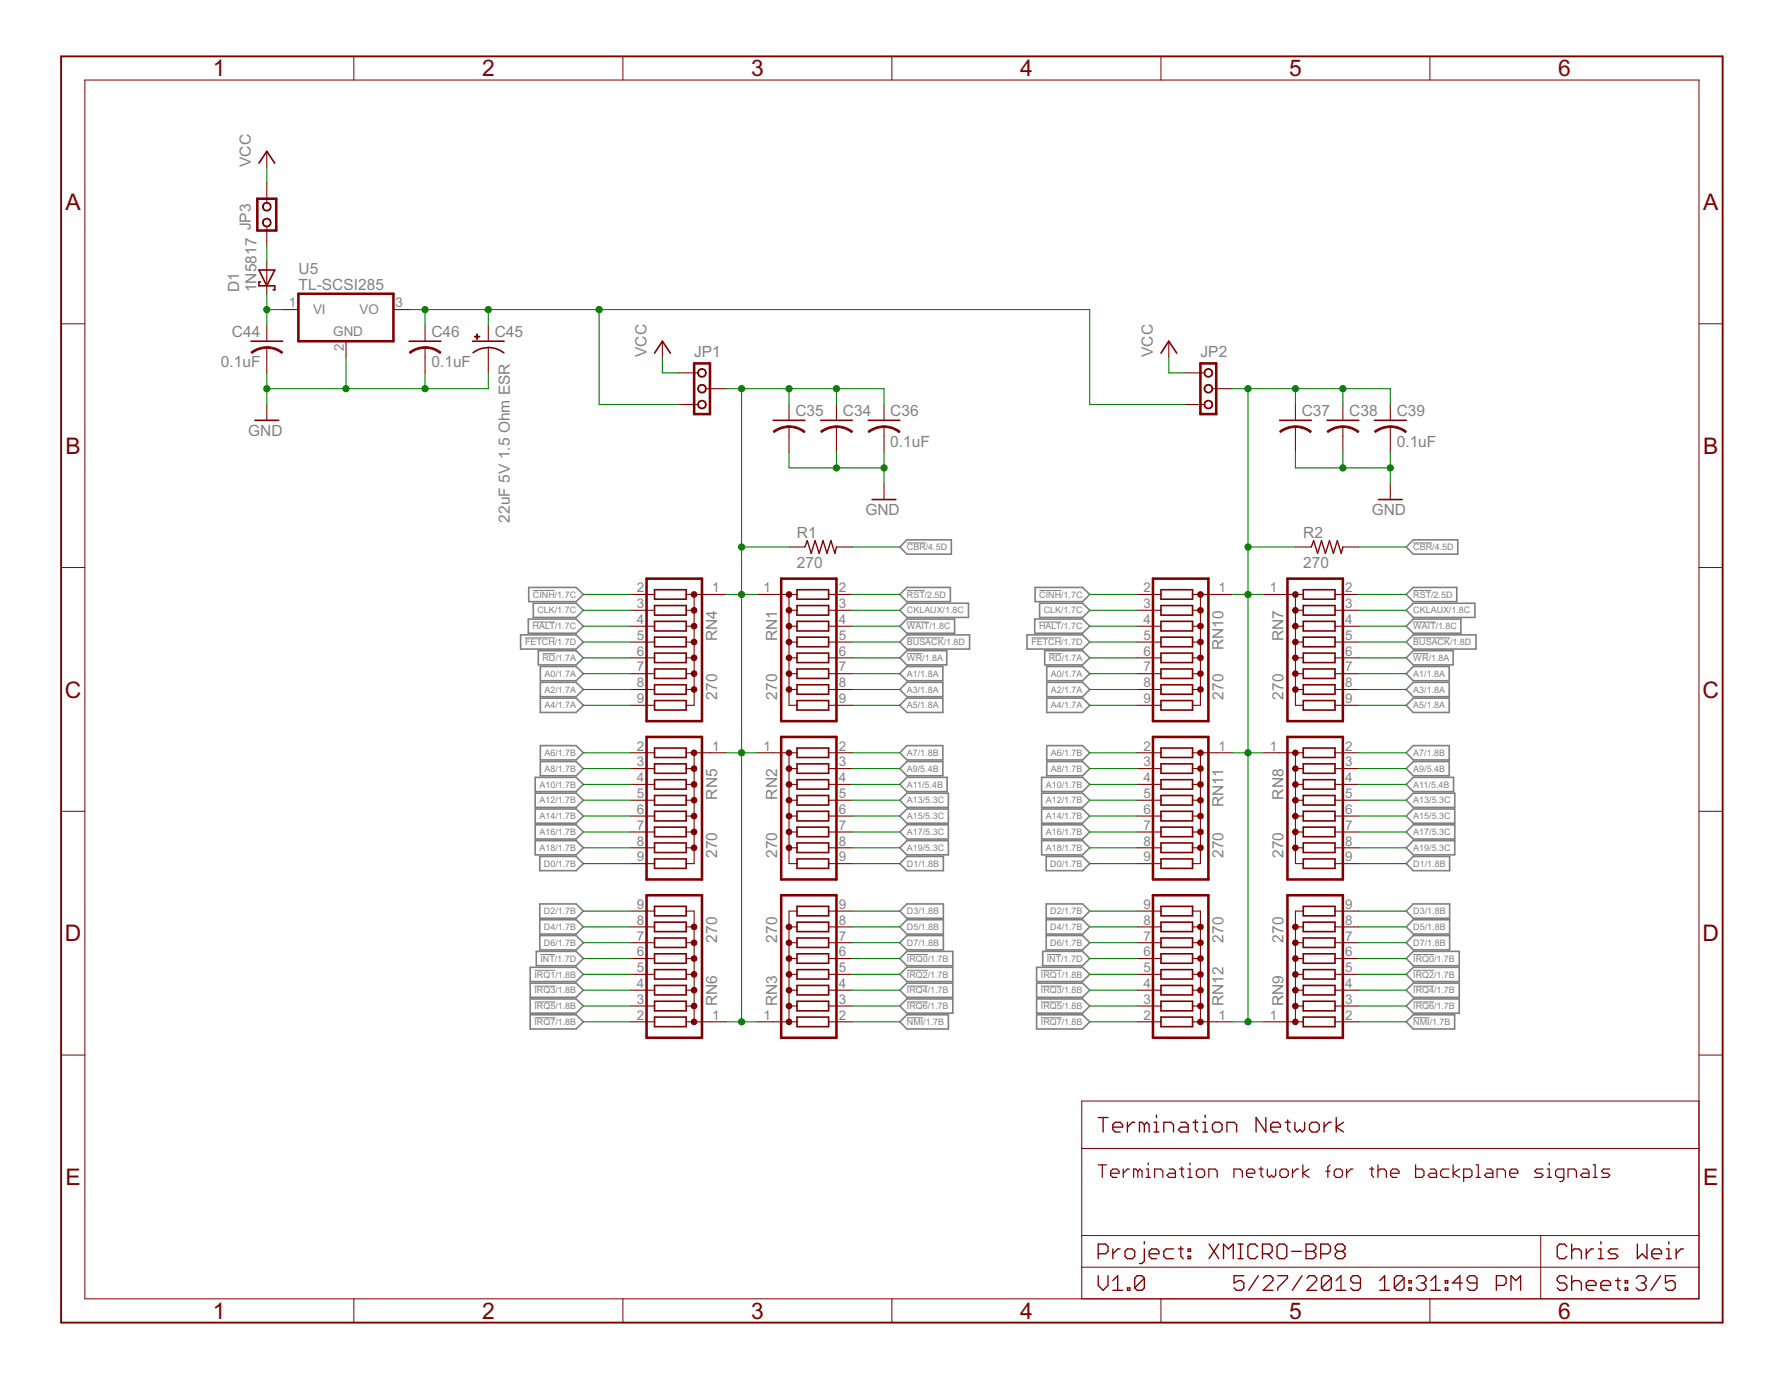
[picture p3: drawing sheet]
<svg xmlns="http://www.w3.org/2000/svg" width="279mm" height="216mm" viewBox="0 0 279 216" stroke-linecap="round" stroke-linejoin="round" font-family="sans-serif">
<defs><g id="words">
<g font-size="4" fill="#800000">
<text x="33.4" y="11.9">1</text>
<text x="75.5" y="11.9">2</text>
<text x="117.6" y="11.9">3</text>
<text x="159.8" y="11.9">4</text>
<text x="201.9" y="11.9">5</text>
<text x="244" y="11.9">6</text>
<text x="10.2" y="32.9">A</text>
<text x="266.8" y="32.9">A</text>
<text x="10.2" y="71.1">B</text>
<text x="266.8" y="71.1">B</text>
<text x="10.1" y="109.2">C</text>
<text x="266.6" y="109.2">C</text>
<text x="10.1" y="147.4">D</text>
<text x="266.6" y="147.4">D</text>
<text x="10.2" y="185.5">E</text>
<text x="266.8" y="185.5">E</text>
<text x="33.4" y="206.5">1</text>
<text x="75.5" y="206.5">2</text>
<text x="117.6" y="206.5">3</text>
<text x="159.8" y="206.5">4</text>
<text x="201.9" y="206.5">5</text>
<text x="244" y="206.5">6</text>
</g>
<g font-size="2.7" fill="#808080">
<text x="39.3" y="26.2" transform="rotate(-90 39.3 26.2)">VCC</text>
<text x="39.3" y="36.1" transform="rotate(-90 39.3 36.1)">JP3</text>
<text x="37.4" y="45.7" transform="rotate(-90 37.4 45.7)">D1</text>
<text x="40.2" y="45.7" transform="rotate(-90 40.2 45.7)">1N5817</text>
<text x="46.7" y="45.4">TL-SCSI285</text>
<text x="46.7" y="42.9">U5</text>
<text x="36.3" y="52.8">C44</text>
<text x="67.6" y="52.8">C46</text>
<text x="77.5" y="52.8">C45</text>
<text x="34.6" y="57.5">0.1uF</text>
<text x="67.6" y="57.5">0.1uF</text>
<text x="101.3" y="55.9" transform="rotate(-90 101.3 55.9)">VCC</text>
<text x="108.7" y="55.9">JP1</text>
<text x="180.6" y="55.9" transform="rotate(-90 180.6 55.9)">VCC</text>
<text x="188" y="55.9">JP2</text>
<text x="124.6" y="65.2">C35</text>
<text x="132" y="65.2">C34</text>
<text x="139.4" y="65.2">C36</text>
<text x="203.9" y="65.2">C37</text>
<text x="211.3" y="65.2">C38</text>
<text x="218.7" y="65.2">C39</text>
<text x="38.9" y="68.3">GND</text>
<text x="139.4" y="69.9">0.1uF</text>
<text x="218.7" y="69.9">0.1uF</text>
<text x="79.8" y="81.8" transform="rotate(-90 79.8 81.8)">22uF 5V 1.5 Ohm ESR</text>
<text x="135.5" y="80.7">GND</text>
<text x="214.8" y="80.7">GND</text>
<text x="124.8" y="88.9">270</text>
<text x="124.8" y="84.2">R1</text>
<text x="204.1" y="88.9">270</text>
<text x="204.1" y="84.2">R2</text>
<text x="112.3" y="100.4" transform="rotate(-90 112.3 100.4)">RN4</text>
<text x="121.7" y="100.4" transform="rotate(-90 121.7 100.4)">RN1</text>
<text x="191.6" y="101.8" transform="rotate(-90 191.6 101.8)">RN10</text>
<text x="201" y="100.4" transform="rotate(-90 201 100.4)">RN7</text>
<text x="112.3" y="109.5" transform="rotate(-90 112.3 109.5)">270</text>
<text x="121.7" y="109.5" transform="rotate(-90 121.7 109.5)">270</text>
<text x="191.6" y="109.5" transform="rotate(-90 191.6 109.5)">270</text>
<text x="201" y="109.5" transform="rotate(-90 201 109.5)">270</text>
<text x="112.3" y="125.2" transform="rotate(-90 112.3 125.2)">RN5</text>
<text x="121.7" y="125.2" transform="rotate(-90 121.7 125.2)">RN2</text>
<text x="201" y="125.2" transform="rotate(-90 201 125.2)">RN8</text>
<text x="191.6" y="126.4" transform="rotate(-90 191.6 126.4)">RN11</text>
<text x="112.3" y="134.3" transform="rotate(-90 112.3 134.3)">270</text>
<text x="121.7" y="134.3" transform="rotate(-90 121.7 134.3)">270</text>
<text x="191.6" y="134.3" transform="rotate(-90 191.6 134.3)">270</text>
<text x="201" y="134.3" transform="rotate(-90 201 134.3)">270</text>
<text x="112.3" y="147.6" transform="rotate(-90 112.3 147.6)">270</text>
<text x="121.7" y="147.6" transform="rotate(-90 121.7 147.6)">270</text>
<text x="191.6" y="147.6" transform="rotate(-90 191.6 147.6)">270</text>
<text x="201" y="147.6" transform="rotate(-90 201 147.6)">270</text>
<text x="112.3" y="157.5" transform="rotate(-90 112.3 157.5)">RN6</text>
<text x="121.7" y="157.5" transform="rotate(-90 121.7 157.5)">RN3</text>
<text x="191.6" y="157.5" transform="rotate(-90 191.6 157.5)">RN12</text>
<text x="201" y="157.5" transform="rotate(-90 201 157.5)">RN9</text>
</g>
<g font-size="2.3" fill="#808080">
<text x="45.2" y="48.1">1</text>
<text x="49" y="49.2">VI</text>
<text x="52.2" y="52.7">GND</text>
<text x="56.3" y="49.2">VO</text>
<text x="62" y="48.1">3</text>
<text x="53.8" y="54.9" transform="rotate(-90 53.8 54.9)">2</text>
<text x="99.8" y="92.7">2</text>
<text x="99.8" y="95.2">3</text>
<text x="111.5" y="92.7">1</text>
<text x="119.6" y="92.7">1</text>
<text x="131.4" y="92.7">2</text>
<text x="131.4" y="95.2">3</text>
<text x="179.1" y="92.7">2</text>
<text x="179.1" y="95.2">3</text>
<text x="190.8" y="92.7">1</text>
<text x="198.9" y="92.7">1</text>
<text x="210.7" y="92.7">2</text>
<text x="210.7" y="95.2">3</text>
<text x="99.8" y="97.7">4</text>
<text x="99.8" y="100.2">5</text>
<text x="131.4" y="97.7">4</text>
<text x="131.4" y="100.2">5</text>
<text x="179.1" y="97.7">4</text>
<text x="179.1" y="100.2">5</text>
<text x="210.7" y="97.7">4</text>
<text x="210.7" y="100.2">5</text>
<text x="99.8" y="102.6">6</text>
<text x="99.8" y="105.1">7</text>
<text x="99.8" y="107.6">8</text>
<text x="131.4" y="102.6">6</text>
<text x="131.4" y="105.1">7</text>
<text x="131.4" y="107.6">8</text>
<text x="179.1" y="102.6">6</text>
<text x="179.1" y="105.1">7</text>
<text x="179.1" y="107.6">8</text>
<text x="210.7" y="102.6">6</text>
<text x="210.7" y="105.1">7</text>
<text x="210.7" y="107.6">8</text>
<text x="99.8" y="110.1">9</text>
<text x="131.4" y="110.1">9</text>
<text x="179.1" y="110.1">9</text>
<text x="210.7" y="110.1">9</text>
<text x="99.8" y="117.5">2</text>
<text x="99.8" y="120">3</text>
<text x="111.5" y="117.5">1</text>
<text x="119.6" y="117.5">1</text>
<text x="131.4" y="117.5">2</text>
<text x="131.4" y="120">3</text>
<text x="179.1" y="117.5">2</text>
<text x="179.1" y="120">3</text>
<text x="190.8" y="117.5">1</text>
<text x="198.9" y="117.5">1</text>
<text x="210.7" y="117.5">2</text>
<text x="210.7" y="120">3</text>
<text x="99.8" y="122.5">4</text>
<text x="99.8" y="124.9">5</text>
<text x="131.4" y="122.5">4</text>
<text x="131.4" y="124.9">5</text>
<text x="179.1" y="122.5">4</text>
<text x="179.1" y="124.9">5</text>
<text x="210.7" y="122.5">4</text>
<text x="210.7" y="124.9">5</text>
<text x="99.8" y="127.4">6</text>
<text x="99.8" y="129.9">7</text>
<text x="131.4" y="127.4">6</text>
<text x="131.4" y="129.9">7</text>
<text x="179.1" y="127.4">6</text>
<text x="179.1" y="129.9">7</text>
<text x="210.7" y="127.4">6</text>
<text x="210.7" y="129.9">7</text>
<text x="99.8" y="132.4">8</text>
<text x="99.8" y="134.9">9</text>
<text x="131.4" y="132.4">8</text>
<text x="131.4" y="134.9">9</text>
<text x="179.1" y="132.4">8</text>
<text x="179.1" y="134.9">9</text>
<text x="210.7" y="132.4">8</text>
<text x="210.7" y="134.9">9</text>
<text x="99.8" y="142.3">9</text>
<text x="131.4" y="142.3">9</text>
<text x="179.1" y="142.3">9</text>
<text x="210.7" y="142.3">9</text>
<text x="99.8" y="149.7">6</text>
<text x="99.8" y="147.3">7</text>
<text x="99.8" y="144.8">8</text>
<text x="131.4" y="149.7">6</text>
<text x="131.4" y="147.3">7</text>
<text x="131.4" y="144.8">8</text>
<text x="179.1" y="149.7">6</text>
<text x="179.1" y="147.3">7</text>
<text x="179.1" y="144.8">8</text>
<text x="210.7" y="149.7">6</text>
<text x="210.7" y="147.3">7</text>
<text x="210.7" y="144.8">8</text>
<text x="99.8" y="154.7">4</text>
<text x="99.8" y="152.2">5</text>
<text x="131.4" y="154.7">4</text>
<text x="131.4" y="152.2">5</text>
<text x="179.1" y="154.7">4</text>
<text x="179.1" y="152.2">5</text>
<text x="210.7" y="154.7">4</text>
<text x="210.7" y="152.2">5</text>
<text x="99.8" y="159.6">2</text>
<text x="99.8" y="157.2">3</text>
<text x="111.5" y="159.6">1</text>
<text x="119.6" y="159.6">1</text>
<text x="131.4" y="159.6">2</text>
<text x="131.4" y="157.2">3</text>
<text x="179.1" y="159.6">2</text>
<text x="179.1" y="157.2">3</text>
<text x="190.8" y="159.6">1</text>
<text x="198.9" y="159.6">1</text>
<text x="210.7" y="159.6">2</text>
<text x="210.7" y="157.2">3</text>
</g>
<g font-size="1.6" fill="#808080">
<text x="142" y="86.1">CBR/4.5D</text>
<text x="221.3" y="86.1">CBR/4.5D</text>
<text x="83.5" y="93.6">CINH/1.7C</text>
<text x="142" y="93.6">RST/2.5D</text>
<text x="162.8" y="93.6">CINH/1.7C</text>
<text x="221.3" y="93.6">RST/2.5D</text>
<text x="82.2" y="101">FETCH/1.7D</text>
<text x="83.4" y="98.5">HALT/1.7C</text>
<text x="84.2" y="96.1">CLK/1.7C</text>
<text x="142" y="101">BUSACK/1.8D</text>
<text x="142" y="98.5">WAIT/1.8C</text>
<text x="142" y="96.1">CKLAUX/1.8C</text>
<text x="161.5" y="101">FETCH/1.7D</text>
<text x="162.7" y="98.5">HALT/1.7C</text>
<text x="163.5" y="96.1">CLK/1.7C</text>
<text x="221.3" y="101">BUSACK/1.8D</text>
<text x="221.3" y="98.5">WAIT/1.8C</text>
<text x="221.3" y="96.1">CKLAUX/1.8C</text>
<text x="84.9" y="103.5">RD/1.7A</text>
<text x="85.3" y="106">A0/1.7A</text>
<text x="142" y="103.5">WR/1.8A</text>
<text x="142" y="106">A1/1.8A</text>
<text x="164.3" y="103.5">RD/1.7A</text>
<text x="164.6" y="106">A0/1.7A</text>
<text x="221.3" y="103.5">WR/1.8A</text>
<text x="221.3" y="106">A1/1.8A</text>
<text x="85.3" y="108.4">A2/1.7A</text>
<text x="85.3" y="110.9">A4/1.7A</text>
<text x="142" y="108.4">A3/1.8A</text>
<text x="142" y="110.9">A5/1.8A</text>
<text x="164.6" y="108.4">A2/1.7A</text>
<text x="164.6" y="110.9">A4/1.7A</text>
<text x="221.3" y="108.4">A3/1.8A</text>
<text x="221.3" y="110.9">A5/1.8A</text>
<text x="85.3" y="118.4">A6/1.7B</text>
<text x="142" y="118.4">A7/1.8B</text>
<text x="164.6" y="118.4">A6/1.7B</text>
<text x="221.3" y="118.4">A7/1.8B</text>
<text x="84.5" y="125.8">A12/1.7B</text>
<text x="84.5" y="123.3">A10/1.7B</text>
<text x="85.3" y="120.8">A8/1.7B</text>
<text x="142" y="125.8">A13/5.3C</text>
<text x="142" y="123.3">A11/5.4B</text>
<text x="142" y="120.8">A9/5.4B</text>
<text x="163.8" y="125.8">A12/1.7B</text>
<text x="163.8" y="123.3">A10/1.7B</text>
<text x="164.6" y="120.8">A8/1.7B</text>
<text x="221.3" y="125.8">A13/5.3C</text>
<text x="221.3" y="123.3">A11/5.4B</text>
<text x="221.3" y="120.8">A9/5.4B</text>
<text x="84.5" y="128.3">A14/1.7B</text>
<text x="84.5" y="130.7">A16/1.7B</text>
<text x="142" y="128.3">A15/5.3C</text>
<text x="142" y="130.7">A17/5.3C</text>
<text x="163.8" y="128.3">A14/1.7B</text>
<text x="163.8" y="130.7">A16/1.7B</text>
<text x="221.3" y="128.3">A15/5.3C</text>
<text x="221.3" y="130.7">A17/5.3C</text>
<text x="84.5" y="133.2">A18/1.7B</text>
<text x="85.2" y="135.7">D0/1.7B</text>
<text x="142" y="133.2">A19/5.3C</text>
<text x="142" y="135.7">D1/1.8B</text>
<text x="163.8" y="133.2">A18/1.7B</text>
<text x="164.5" y="135.7">D0/1.7B</text>
<text x="221.3" y="133.2">A19/5.3C</text>
<text x="221.3" y="135.7">D1/1.8B</text>
<text x="85.2" y="143.1">D2/1.7B</text>
<text x="142" y="143.1">D3/1.8B</text>
<text x="164.5" y="143.1">D2/1.7B</text>
<text x="221.3" y="143.1">D3/1.8B</text>
<text x="85.2" y="145.6">D4/1.7B</text>
<text x="85.2" y="148.1">D6/1.7B</text>
<text x="142" y="145.6">D5/1.8B</text>
<text x="142" y="148.1">D7/1.8B</text>
<text x="164.5" y="145.6">D4/1.7B</text>
<text x="164.5" y="148.1">D6/1.7B</text>
<text x="221.3" y="145.6">D5/1.8B</text>
<text x="221.3" y="148.1">D7/1.8B</text>
<text x="83.7" y="153">IRQ1/1.8B</text>
<text x="83.7" y="155.5">IRQ3/1.8B</text>
<text x="84.7" y="150.6">INT/1.7D</text>
<text x="142" y="150.6">IRQ0/1.7B</text>
<text x="142" y="153">IRQ2/1.7B</text>
<text x="142" y="155.5">IRQ4/1.7B</text>
<text x="163" y="153">IRQ1/1.8B</text>
<text x="163" y="155.5">IRQ3/1.8B</text>
<text x="164" y="150.6">INT/1.7D</text>
<text x="221.3" y="150.6">IRQ0/1.7B</text>
<text x="221.3" y="153">IRQ2/1.7B</text>
<text x="221.3" y="155.5">IRQ4/1.7B</text>
<text x="83.7" y="158">IRQ5/1.8B</text>
<text x="83.7" y="160.5">IRQ7/1.8B</text>
<text x="142" y="160.5">NMI/1.7B</text>
<text x="142" y="158">IRQ6/1.7B</text>
<text x="163" y="158">IRQ5/1.8B</text>
<text x="163" y="160.5">IRQ7/1.8B</text>
<text x="221.3" y="160.5">NMI/1.7B</text>
<text x="221.3" y="158">IRQ6/1.7B</text>
</g>
</g></defs>
<g fill="none" stroke="#808080" stroke-width=".25">
<path d="M81.5 99.4h8.7l1.2 1.1-1.2 1.1h-8.7zM82.7 96.9h7.5l1.2 1.1-1.2 1.1h-7.5zM82.8 92h7.4l1.2 1.1-1.2 1.1h-7.4zM83.5 94.4h6.7l1.2 1.1-1.2 1.2h-6.7zM142 99.4h9.8v2.2h-9.8l-1.1-1.1zM142 92h6.8v2.2h-6.8l-1.1-1.1zM142 96.9h7.5v2.2h-7.5l-1.1-1.1zM142 94.4h9.7v2.3h-9.7l-1.1-1.2zM142 84.5h7v2.3h-7l-1.1-1.2zM160.8 99.4h8.7l1.2 1.1-1.2 1.1h-8.7zM162.1 96.9h7.4l1.2 1.1-1.2 1.1h-7.4zM162.1 92h7.4l1.2 1.1-1.2 1.1h-7.4z"/>
<path d="M162.8 94.4h6.7l1.2 1.1-1.2 1.2h-6.7zM220.2 93.1l1.1-1.1h6.9v2.2h-6.9zM220.2 95.5l1.1-1.1h9.7v2.3h-9.7zM221.3 99.4h9.9v2.2h-9.9l-1.1-1.1zM221.3 96.9h7.5v2.2h-7.5l-1.1-1.1zM221.3 84.5h7v2.3h-7l-1.1-1.2zM84.3 101.9h5.9l1.2 1.1-1.2 1.1h-5.9zM84.6 119.2h5.6l1.2 1.1-1.2 1.2h-5.6zM84.6 104.4h5.6l1.2 1.1-1.2 1.1h-5.6zM84.6 106.8h5.6l1.2 1.1-1.2 1.2h-5.6zM84.6 109.3h5.6l1.2 1.1-1.2 1.1h-5.6zM84.6 116.7h5.6l1.2 1.2-1.2 1.1h-5.6z"/>
<path d="M142 104.4h5.7v2.2h-5.7l-1.1-1.1zM142 106.8h5.7v2.3h-5.7l-1.1-1.2zM142 109.3h5.7v2.2h-5.7l-1.1-1.1zM142 116.7h5.7v2.3h-5.7l-1.1-1.1zM142 101.9h6.3v2.2h-6.3l-1.1-1.1zM163.6 101.9h5.9l1.2 1.1-1.2 1.1h-5.9zM163.9 119.2h5.6l1.2 1.1-1.2 1.2h-5.6zM163.9 104.4h5.6l1.2 1.1-1.2 1.1h-5.6zM163.9 106.8h5.6l1.2 1.1-1.2 1.2h-5.6zM163.9 109.3h5.6l1.2 1.1-1.2 1.1h-5.6zM163.9 116.7h5.6l1.2 1.2-1.2 1.1h-5.6zM221.3 119.2h5.7v2.3h-5.7l-1.1-1.2z"/>
<path d="M221.3 104.4h5.7v2.2h-5.7l-1.1-1.1zM221.3 106.8h5.7v2.3h-5.7l-1.1-1.2zM221.3 109.3h5.7v2.2h-5.7l-1.1-1.1zM221.3 116.7h5.7v2.3h-5.7l-1.1-1.1zM221.3 101.9h6.3v2.2h-6.3l-1.1-1.1zM83.8 126.7h6.4l1.2 1.1-1.2 1.1h-6.4zM83.8 121.7h6.4l1.2 1.1-1.2 1.1h-6.4zM83.8 124.2h6.4l1.2 1.1-1.2 1.1h-6.4zM83.8 129.1h6.4l1.2 1.2-1.2 1.1h-6.4zM83.8 131.6h6.4l1.2 1.1-1.2 1.1h-6.4zM84.5 134.1h5.7l1.2 1.1-1.2 1.1h-5.7zM140.9 127.8l1.1-1.1h6.5v2.2h-6.5z"/>
<path d="M140.9 120.3l1.1-1.1h5.7v2.3h-5.7zM142 124.2h6.5v2.2h-6.5l-1.1-1.1zM142 129.1h6.5v2.3h-6.5l-1.1-1.1zM142 131.6h6.5v2.2h-6.5l-1.1-1.1zM142 121.7h6.3v2.2h-6.3l-1.1-1.1zM142 134.1h5.7v2.2h-5.7l-1.1-1.1zM163.1 126.7h6.4l1.2 1.1-1.2 1.1h-6.4zM163.1 121.7h6.4l1.2 1.1-1.2 1.1h-6.4zM163.1 124.2h6.4l1.2 1.1-1.2 1.1h-6.4zM163.1 129.1h6.4l1.2 1.2-1.2 1.1h-6.4zM163.1 131.6h6.4l1.2 1.1-1.2 1.1h-6.4zM163.9 134.1h5.6l1.2 1.1-1.2 1.1h-5.6z"/>
<path d="M220.2 125.3l1.1-1.1h6.5v2.2h-6.5zM221.3 126.7h6.5v2.2h-6.5l-1.1-1.1zM221.3 129.1h6.5v2.3h-6.5l-1.1-1.1zM221.3 131.6h6.5v2.2h-6.5l-1.1-1.1zM221.3 121.7h6.3v2.2h-6.3l-1.1-1.1zM221.3 134.1h5.7v2.2h-5.7l-1.1-1.1zM83 158.9h7.2l1.2 1.1-1.2 1.1h-7.2zM83 151.4h7.2l1.2 1.1-1.2 1.2h-7.2zM83 153.9h7.2l1.2 1.1-1.2 1.1h-7.2zM83 156.4h7.2l1.2 1.1-1.2 1.1h-7.2zM84 148.9h6.2l1.2 1.2-1.2 1.1h-6.2zM84.5 141.5h5.7l1.2 1.1-1.2 1.2h-5.7z"/>
<path d="M84.5 144h5.7l1.2 1.1-1.2 1.1h-5.7zM84.5 146.5h5.7l1.2 1.1-1.2 1.1h-5.7zM140.9 160l1.1-1.1h6.5v2.2h-6.5zM140.9 155l1.1-1.1h7.2v2.2h-7.2zM142 156.4h7.2v2.2h-7.2l-1.1-1.1zM142 151.4h7.2v2.3h-7.2l-1.1-1.2zM142 148.9h7.2v2.3h-7.2l-1.1-1.1zM142 141.5h5.7v2.3h-5.7l-1.1-1.2zM142 144h5.7v2.2h-5.7l-1.1-1.1zM142 146.5h5.7v2.2h-5.7l-1.1-1.1zM162.3 158.9h7.2l1.2 1.1-1.2 1.1h-7.2zM162.3 151.4h7.2l1.2 1.1-1.2 1.2h-7.2z"/>
<path d="M162.3 153.9h7.2l1.2 1.1-1.2 1.1h-7.2zM162.3 156.4h7.2l1.2 1.1-1.2 1.1h-7.2zM163.3 148.9h6.2l1.2 1.2-1.2 1.1h-6.2zM163.9 141.5h5.6l1.2 1.1-1.2 1.2h-5.6zM163.9 144h5.6l1.2 1.1-1.2 1.1h-5.6zM163.9 146.5h5.6l1.2 1.1-1.2 1.1h-5.6zM220.2 160l1.1-1.1h6.5v2.2h-6.5zM220.2 152.5l1.1-1.1h7.2v2.3h-7.2zM220.2 155l1.1-1.1h7.2v2.2h-7.2zM220.2 157.5l1.1-1.1h7.2v2.2h-7.2zM221.3 148.9h7.2v2.3h-7.2l-1.1-1.1zM221.3 141.5h5.7v2.3h-5.7l-1.1-1.2z"/>
<path d="M221.3 144h5.7v2.2h-5.7l-1.1-1.1zM221.3 146.5h5.7v2.2h-5.7l-1.1-1.1z"/>
</g>
<g fill="none" stroke="#808080" stroke-width=".16">
<path d="M82.2 99.9h4.7M83.4 97.4h3.5M83.5 92.4h3.4M142 99.9h5.8M142 92.4h2.8M142 97.4h3.5M142 85h3M161.5 99.9h4.7M162.7 97.4h3.5M162.8 92.4h3.4M221.3 99.9h5.8M221.3 92.4h2.8"/>
<path d="M221.3 97.4h3.6M221.3 85h3M84.9 102.3h2.1M142 102.3h2.4M164.3 102.3h2M221.3 102.3h2.5M83.7 159.3h3.3M83.7 151.9h3.3M83.7 154.4h3.3M83.7 156.9h3.3M84.6 149.4h2.3M142 159.3h2.6"/>
<path d="M142 149.4h3.3M142 151.9h3.3M142 154.4h3.3M142 156.9h3.3M163 159.3h3.3M163 151.9h3.3M163 154.4h3.3M163 156.9h3.3M164 149.4h2.2M221.3 159.3h2.6M221.3 149.4h3.3M221.3 151.9h3.3"/>
<path d="M221.3 154.4h3.3M221.3 156.9h3.3"/>
</g>
<path d="M9.6 8.8h260.2v198.3h-260.2z" fill="none" stroke="#800000" stroke-width=".3"/>
<g fill="none" stroke="#800000" stroke-width=".16">
<path d="M13.3 12.5h252.8v190.8h-252.8zM55.4 8.8v3.7M97.6 8.8v3.7M139.7 8.8v3.7M181.8 8.8v3.7M223.9 8.8v3.7M41.8 31.1v.6M41.8 35.5v.6M9.6 50.7h3.7M108.7 58.4h.6M188 58.4h.6M266.1 50.7h3.7"/>
<path d="M108.7 63.3h.6M110.6 60.9h.6M188 63.3h.6M189.9 60.9h.6M9.6 88.9h3.7M266.1 88.9h3.7M9.6 127h3.7M266.1 127h3.7M9.6 165.2h3.7M169.4 179.8h96.7M266.1 165.2h3.7M266.1 172.4h-96.7v30.9"/>
<path d="M169.4 193.4h96.7M169.4 198.4h96.7M241.3 193.4v9.9M55.4 203.3v3.8M97.6 203.3v3.8M139.7 203.3v3.8M181.8 203.3v3.8M223.9 203.3v3.8"/>
</g>
<g fill="none" stroke="#800000" stroke-width=".21">
<path d="M126 85.6l.4-1 .6 2 .7-2 .6 2 .6-2 .6 2 .6-2 .7 2 .2-1M205.4 85.6l.3-1 .7 2 .6-2 .6 2 .6-2 .6 2 .6-2 .7 2 .2-1M172 175h1.5M172.8 175v2.2M174.3 176.5h1.5v-.4l-.4-.4h-.7l-.4 .4v.7l.4 .4h.7M176.6 175.7v1.5M177.7 175.7h-.4l-.7 .8M179.2 176.1l-.4-.4h-.3v1.5M179.2 176.1v1.1M179.2 176.1l.4-.4 .4 .4v1.1M180.7 177.2h.8M180.7 175.7h.4v1.5"/>
<path d="M181.1 174.6v.4M182.3 177.2v-1.5h1.1l.4 .4v1.1M184.9 175.7h.8l.4 .4v1.1h-1.2l-.3-.4 .3-.3h1.2M186.8 175.7h.8M187.2 175.3v1.5l.4 .4M188.4 177.2h.7M188.4 175.7h.3v1.5M188.7 174.6v.4M189.9 176.1l.4-.4h.7l.4 .4v.7l-.4 .4h-.7l-.4-.4zM192.2 177.2v-1.5h1.1l.4 .4v1.1M198.2 175v2.2l-1.5-2.2v2.2M199 176.5h1.5v-.4l-.3-.4h-.8l-.4 .4v.7l.4 .4h.8"/>
<path d="M201.3 175.7h.8M201.7 175.3v1.5l.4 .4M202.8 175.7v1.1l.4 .4 .4-.4 .3 .4 .4-.4v-1.1M205.1 176.1l.4-.4h.7l.4 .4v.7l-.4 .4h-.7l-.4-.4zM207.4 175.7v1.5M208.5 175.7h-.4l-.7 .8M209.3 175v2.2M210.4 175.7l-1.1 .8 1.1 .7M172 196.3h1.1l.4-.4v-.7l-.4-.4h-1.1v2.3M172 199.7v1.6l.8 .7 .7-.7v-1.6M174.3 195.5v1.6M175.4 195.5h-.4l-.7 .8"/>
<path d="M176.6 195.5h.7l.4 .4v.8l-.4 .4h-.7l-.4-.4v-.8zM179.2 194.4v.4M179.2 195.5v1.9l-.4 .4h-.3M180 196.3h1.5v-.4l-.4-.4h-.7l-.4 .4v.8l.4 .4h.7M183.8 195.5h-1.2l-.3 .4v.8l.3 .4h1.2M184.6 195.5h.7M184.9 195.2v1.5l.4 .4M186.1 195.5h.4v.4h-.4zM186.1 196.7h.4v.4h-.4zM189.4 194.8l1.5 2.3M190.9 194.8l-1.5 2.3M191.6 197.1v-2.3l.8 .7 .7-.7v2.3"/>
<path d="M193.9 194.8h.8M193.9 197.1h.8M194.3 194.8v2.3M194.8 199.7h-1.5v1.2l.7-.4h.4l.4 .4v.7l-.4 .4h-.7l-.4-.4M197 195.2l-.4-.4h-.8l-.4 .4v1.5l.4 .4h.8l.4-.4M197.1 199.7l-1.5 2.3M197.7 196.3h1.2l.3-.4v-.7l-.3-.4h-1.2v2.3M198.5 196.3l.7 .8M200.1 199.7h1.5v.4l-1.5 1.5v.4M200.4 194.8h.7l.4 .4v1.5l-.4 .4h-.7l-.4-.4v-1.5zM202.3 195.9h1.5M203.9 199.7l-1.5 2.3"/>
<path d="M204.6 194.8h1.1l.4 .4v.3l-.4 .4 .4 .4v.4l-.4 .4h-1.1zM204.6 195.9h1.1M206.8 196.3h1.2l.4-.4v-.7l-.4-.4h-1.2v2.3M209.5 195.9l-.4-.4v-.3l.4-.4h.8l.4 .4v.3l-.4 .4M209.5 195.9l-.4 .4v.4l.4 .4h.8l.4-.4v-.4l-.4-.4M209.5 195.9h.8M245.4 195.2l-.4-.4h-.7l-.4 .4v1.5l.4 .4h.7l.4-.4M246.1 195.9l.4-.4h.8l.4 .4v1.2M246.1 194.8v2.3M246.1 199.7v2.3M248.4 195.5v1.6M249.6 195.5h-.4l-.8 .8"/>
<path d="M250.3 195.5h.4v1.6M250.3 197.1h.8M250.7 194.4v.4M253.4 195.5h-1.2l-.3 .4 .3 .4h.8l.4 .4-.4 .4h-1.1M256.4 194.8v2.3l.8-.8 .7 .8v-2.3M258.7 196.3h1.5v-.4l-.4-.4h-.7l-.4 .4v.8l.4 .4h.7M260.1 199.7l-1.5 2.3M261 195.5h.4v1.6M261 197.1h.7M261.4 194.4v.4M262.4 199.7h-1.6v1.2l.8-.4h.4l.4 .4v.7l-.4 .4h-.8l-.4-.4M262.5 195.5v1.6"/>
<path d="M263.7 195.5h-.4l-.8 .8M174.3 200.5l.7-.8v2.3M174.3 202h1.5M176.6 201.6h.4v.4h-.4zM179.2 200.1v1.5l-.4 .4h-.7l-.4-.4M179.2 200.1l-.4-.4h-.7l-.4 .4v1.5M179.2 200.1l-1.5 1.5M197.8 200.1l.4-.4h.8l.4 .4v.4l-1.6 1.5h1.6M204.7 200.1l.4-.4h.7l.4 .4v.4l-1.5 1.5h1.5M208.5 200.1v1.5l-.4 .4h-.8l-.3-.4M208.5 200.1l-.4-.4h-.8l-.3 .4v1.5M208.5 200.1l-1.5 1.5"/>
<path d="M209.3 202h1.5M209.3 200.5l.7-.8v2.3M213.1 200.9h-1.2l-.4-.4v-.4l.4-.4h.8l.4 .4v1.5l-.4 .4h-.8l-.4-.4M216.1 202h1.5M216.1 200.5l.8-.8v2.3M219.9 200.1v1.5l-.4 .4h-.7l-.4-.4M219.9 200.1l-.4-.4h-.7l-.4 .4v1.5M219.9 200.1l-1.5 1.5M220.7 201.6h.3v.4h-.3zM220.7 200.5h.3v.4h-.3zM221.8 200.1l.4-.4h.7l.4 .4v.4l-.4 .4M222.6 200.9h.3"/>
<path d="M222.9 200.9l.4 .4v.3l-.4 .4h-.7l-.4-.4M224.1 202h1.5M224.1 200.5l.8-.8v2.3M226.4 201.6h.3v.4h-.3zM226.4 200.5h.3v.4h-.3zM229 200.9h-1.5l1.1-1.2v2.3M231.3 200.9h-1.1l-.4-.4v-.4l.4-.4h.7l.4 .4v1.5l-.4 .4h-.7l-.4-.4M234.4 201.3h1.1l.4-.4v-.8l-.4-.4h-1.1v2.3M236.6 202v-2.3l.8 .8 .7-.8v2.3M245.4 200.1l-.4-.4h-.7l-.4 .4v.4l.4 .4h.7l.4 .4v.3l-.4 .4h-.7l-.4-.4M246.1 200.9l.4-.4h.8l.4 .4v1.1M248.4 201.3h1.6v-.4l-.4-.4h-.8l-.4 .4v.7l.4 .4h.8"/>
<path d="M250.7 201.3h1.5v-.4l-.3-.4h-.8l-.4 .4v.7l.4 .4h.8M253 200.5h.8M253.4 200.1v1.5l.4 .4M254.5 201.6h.4v.4h-.4zM254.5 200.5h.4v.4h-.4zM256.3 200.1l.3-.4h.8l.4 .4v.4l-.4 .4M257 200.9h.4M257.4 200.9l.4 .4v.3l-.4 .4h-.8l-.3-.4"/>
</g>
<g fill="none" stroke="#800000" stroke-width=".19">
<path d="M172 182.4h1.3M172.6 182.4v1.9M173.9 183.7h1.4v-.3l-.4-.4h-.6l-.4 .4v.6l.4 .3h.6M175.9 183v1.3M176.9 183h-.3l-.7 .7M178.2 183.4l-.3-.4h-.4v1.3M178.2 183.4v.9M178.2 183.4l.3-.4 .4 .4v.9M179.5 184.3h.7M179.5 183h.3v1.3M179.8 182.1v.3M180.8 184.3v-1.3h1l.3 .4v.9"/>
<path d="M183.1 183h.7l.3 .4v.9h-1l-.3-.3 .3-.3h1M184.7 183h.7M185.1 182.7v1.3l.3 .3M186.1 184.3h.6M186.1 183h.3v1.3M186.4 182.1v.3M187.7 183h.6l.4 .4v.6l-.4 .3h-.6l-.3-.3v-.6zM189.3 184.3v-1.3h1l.3 .4v.9M193.3 184.3v-1.3h.9l.4 .4v.9M195.2 183.7h1.3v-.3l-.3-.4h-.7l-.3 .4v.6l.3 .3h.7M197.2 183h.6M197.5 182.7v1.3l.3 .3"/>
<path d="M198.5 183v1l.3 .3 .3-.3 .4 .3 .3-.3v-1M200.8 183h.6l.4 .4v.6l-.4 .3h-.6l-.4-.3v-.6zM202.4 183v1.3M203.4 183h-.3l-.7 .7M204 182.4v1.9M205 183l-1 .7 1 .6M207.6 183.4h.7M208.3 182.4l-.3 .3v1.6M209.3 183h.6l.3 .4v.6l-.3 .3h-.6l-.3-.3v-.6zM210.9 183v1.3M211.9 183h-.3l-.7 .7M214.5 183h.7"/>
<path d="M214.8 182.7v1.3l.4 .3M215.8 183.4l.4-.4h.6l.3 .4v.9M215.8 182.4v1.9M217.8 183.7h1.3v-.3l-.3-.4h-.7l-.3 .4v.6l.3 .3h.7M221.7 182.4v1.9h1l.3-.3v-.6l-.3-.4h-1M224 183h.6l.4 .4v.9h-1l-.3-.3 .3-.3h1M226.9 183h-.9l-.4 .4v.6l.4 .3h.9M227.6 182.4v1.9M228.6 183l-1 .7 1 .6M229.2 184.3h1l.3-.3v-.6l-.3-.4h-1v2M231.2 182.4h.3v1.9M231.2 184.3h.6"/>
<path d="M232.8 183h.7l.3 .4v.9h-1l-.3-.3 .3-.3h1M234.5 184.3v-1.3h.9l.4 .4v.9M236.4 183.7h1.3v-.3l-.3-.4h-.7l-.3 .4v.6l.3 .3h.7M241.7 183h-1l-.4 .4 .4 .3h.6l.4 .3-.4 .3h-1M242.3 184.3h.7M242.3 183h.3v1.3M242.6 182.1v.3M244.9 184.3h-1l-.3-.3v-.6l.3-.4h1v1.7l-.3 .3h-.3M245.6 184.3v-1.3h1l.3 .4v.9M247.9 183h.6l.4 .4v.9h-1l-.4-.3 .4-.3h1M249.5 182.4h.3v1.9M249.5 184.3h.7"/>
<path d="M252.1 183h-1l-.3 .4 .3 .3h.7l.3 .3-.3 .3h-1"/>
</g>
<g fill="none" stroke="#800000" stroke-width=".4">
<path d="M40.3 31.1h3v5h-3zM46.7 46h14.9v7.4h-14.9zM108.7 56.9h2.5v7.9h-2.5zM188 56.9h2.5v7.9h-2.5zM101.3 90.6h8.6v22.3h-8.6zM122.3 90.6h8.7v22.3h-8.7zM180.6 90.6h8.7v22.3h-8.7zM201.6 90.6h8.7v22.3h-8.7zM101.3 115.4h8.6v22.3h-8.6zM122.3 115.4h8.7v22.3h-8.7zM180.6 115.4h8.7v22.3h-8.7zM201.6 115.4h8.7v22.3h-8.7z"/>
<path d="M101.3 140.2h8.6v22.3h-8.6zM122.3 140.2h8.7v22.3h-8.7zM180.6 140.2h8.7v22.3h-8.7zM201.6 140.2h8.7v22.3h-8.7z"/>
</g>
<g fill="none" stroke="#800000" stroke-width=".17">
<path d="M41.8 23.7v2.5M41.8 28.6v2.5M41.8 36.1v2.5M41.8 41v5M41.8 50.9v2.5M41.8 54.4v4M44.3 48.5h2.4M54.2 53.4v2.5M61.6 48.5h2.5M66.6 50.9v2.5M66.6 54.4v4M76.5 50.9v2.5"/>
<path d="M76.5 54.4v4M103.7 53.4v2.5M106.2 58.4h2.5M183 53.4v2.5M185.5 58.4h2.5M41.8 63.3v2.5M106.2 63.3h2.5M111.2 60.9h2.5M123.6 63.3v2.5M123.6 66.8v4M131 63.3v2.5M131 66.8v4"/>
<path d="M138.5 63.3v2.5M138.5 66.8v4M138.5 75.7v2.5M185.5 63.3h2.5M190.5 60.9h2.5M202.9 63.3v2.5M202.9 66.8v4M210.3 63.3v2.5M210.3 66.8v4M217.7 63.3v2.5M217.7 66.8v4M217.7 75.7v2.5"/>
<path d="M98.8 93.1h3.7M98.8 95.5h3.7M98.8 98h3.7M107.5 93.1h6.2M107.5 95.5h1.2M107.5 98h1.2M108.7 93.1v17.3h-1.2M118.6 93.1h6.2M123.6 93.1v17.3h1.2M123.6 95.5h1.2M123.6 98h1.2M123.6 85.6h2.4"/>
<path d="M129.8 93.1h3.7M129.8 95.5h3.7M129.8 98h3.7M131 85.6h2.5M178.1 93.1h3.7M178.1 95.5h3.7M178.1 98h3.7M186.8 93.1h6.2M186.8 95.5h1.2M186.8 98h1.2M188 93.1v17.3h-1.2M197.9 93.1h6.2"/>
<path d="M202.9 95.5h1.2M202.9 98h1.2M202.9 93.1v17.3h1.2M202.9 85.6h2.5M209.1 93.1h3.7M209.1 95.5h3.7M209.1 98h3.7M210.3 85.6h2.5M98.8 117.9h3.7M98.8 100.5h3.7M98.8 103h3.7M98.8 105.5h3.7"/>
<path d="M98.8 107.9h3.7M98.8 110.4h3.7M107.5 117.9h6.2M107.5 100.5h1.2M107.5 103h1.2M107.5 105.5h1.2M107.5 107.9h1.2M108.7 117.9v17.3h-1.2M118.6 117.9h6.2M123.6 117.9v17.3h1.2M123.6 100.5h1.2M123.6 103h1.2"/>
<path d="M123.6 105.5h1.2M123.6 107.9h1.2M129.8 117.9h3.7M129.8 100.5h3.7M129.8 103h3.7M129.8 105.5h3.7M129.8 107.9h3.7M129.8 110.4h3.7M178.1 117.9h3.7M178.1 100.5h3.7M178.1 103h3.7M178.1 105.5h3.7"/>
<path d="M178.1 107.9h3.7M178.1 110.4h3.7M186.8 117.9h6.2M186.8 100.5h1.2M186.8 103h1.2M186.8 105.5h1.2M186.8 107.9h1.2M188 117.9v17.3h-1.2M197.9 117.9h6.2M202.9 117.9v17.3h1.2M202.9 100.5h1.2M202.9 103h1.2"/>
<path d="M202.9 105.5h1.2M202.9 107.9h1.2M209.1 117.9h3.7M209.1 100.5h3.7M209.1 103h3.7M209.1 105.5h3.7M209.1 107.9h3.7M209.1 110.4h3.7M98.8 120.3h3.7M98.8 122.8h3.7M98.8 125.3h3.7M98.8 127.8h3.7"/>
<path d="M98.8 130.3h3.7M98.8 132.7h3.7M98.8 135.2h3.7M107.5 120.3h1.2M107.5 122.8h1.2M107.5 125.3h1.2M107.5 127.8h1.2M107.5 130.3h1.2M107.5 132.7h1.2M123.6 120.3h1.2M123.6 122.8h1.2M123.6 125.3h1.2"/>
<path d="M123.6 127.8h1.2M123.6 130.3h1.2M123.6 132.7h1.2M129.8 120.3h3.7M129.8 122.8h3.7M129.8 125.3h3.7M129.8 127.8h3.7M129.8 130.3h3.7M129.8 132.7h3.7M129.8 135.2h3.7M178.1 120.3h3.7M178.1 122.8h3.7"/>
<path d="M178.1 125.3h3.7M178.1 127.8h3.7M178.1 130.3h3.7M178.1 132.7h3.7M178.1 135.2h3.7M186.8 120.3h1.2M186.8 122.8h1.2M186.8 125.3h1.2M186.8 127.8h1.2M186.8 130.3h1.2M186.8 132.7h1.2M202.9 120.3h1.2"/>
<path d="M202.9 122.8h1.2M202.9 125.3h1.2M202.9 127.8h1.2M202.9 130.3h1.2M202.9 132.7h1.2M209.1 120.3h3.7M209.1 122.8h3.7M209.1 125.3h3.7M209.1 127.8h3.7M209.1 130.3h3.7M209.1 132.7h3.7M209.1 135.2h3.7"/>
<path d="M98.8 160h3.7M98.8 157.5h3.7M98.8 155h3.7M98.8 152.5h3.7M98.8 150.1h3.7M98.8 147.6h3.7M98.8 145.1h3.7M98.8 142.6h3.7M107.5 142.6h1.2v17.4M107.5 160h6.2M107.5 157.5h1.2M107.5 155h1.2"/>
<path d="M107.5 152.5h1.2M107.5 150.1h1.2M107.5 147.6h1.2M107.5 145.1h1.2M118.6 160h6.2M123.6 157.5h1.2M123.6 155h1.2M123.6 152.5h1.2M123.6 150.1h1.2M123.6 147.6h1.2M123.6 145.1h1.2M124.8 142.6h-1.2v17.4"/>
<path d="M129.8 160h3.7M129.8 157.5h3.7M129.8 155h3.7M129.8 152.5h3.7M129.8 150.1h3.7M129.8 147.6h3.7M129.8 145.1h3.7M129.8 142.6h3.7M178.1 160h3.7M178.1 157.5h3.7M178.1 155h3.7M178.1 152.5h3.7"/>
<path d="M178.1 150.1h3.7M178.1 147.6h3.7M178.1 145.1h3.7M178.1 142.6h3.7M186.8 160h6.2M186.8 157.5h1.2M186.8 155h1.2M186.8 152.5h1.2M186.8 150.1h1.2M186.8 147.6h1.2M186.8 145.1h1.2M186.8 142.6h1.2v17.4"/>
<path d="M197.9 160h6.2M202.9 157.5h1.2M202.9 155h1.2M202.9 152.5h1.2M202.9 150.1h1.2M202.9 147.6h1.2M202.9 145.1h1.2M204.1 142.6h-1.2v17.4M209.1 160h3.7M209.1 157.5h3.7M209.1 155h3.7M209.1 152.5h3.7"/>
<path d="M209.1 150.1h3.7M209.1 147.6h3.7M209.1 145.1h3.7M209.1 142.6h3.7"/>
</g>
<g fill="none" stroke="#800000" stroke-width=".25">
<path d="M40.6 25.5l1.2-1.8 1.2 1.8M39.3 53.4h5M40.6 42.3h2.4l-1.2 2.4zM40.8 44.1h-.2v.6h2.4v.7h-.2M64.1 53.4h4.9M74 53.4h5M76.5 54.4a4.1 4.1 0 0 1 2.4 .8M76.5 54.4a3.9 3.9 0 0 0-2.4 .8M102.5 55.3l1.2-1.9 1.3 1.9M181.8 55.3l1.2-1.9 1.3 1.9M39.9 65.8h3.7M121.1 65.8h4.9"/>
<path d="M128.5 65.8h5M136 65.8h4.9M136.6 78.2h3.7M200.4 65.8h5M207.8 65.8h5M215.3 65.8h4.9M215.9 78.2h3.7M102.5 92.3h5v1.5h-5zM102.5 94.8h5v1.5h-5zM102.5 97.3h5v1.5h-5zM102.5 99.8h5v1.5h-5zM124.8 92.3h5v1.5h-5z"/>
<path d="M124.8 94.8h5v1.5h-5zM124.8 97.3h5v1.5h-5zM124.8 99.8h5v1.5h-5zM181.8 92.3h5v1.5h-5zM181.8 94.8h5v1.5h-5zM181.8 97.3h5v1.5h-5zM181.8 99.8h5v1.5h-5zM204.1 92.3h5v1.5h-5zM204.1 94.8h5v1.5h-5zM204.1 97.3h5v1.5h-5zM204.1 99.8h5v1.5h-5zM102.5 117.1h5v1.5h-5z"/>
<path d="M102.5 102.3h5v1.4h-5zM102.5 104.7h5v1.5h-5zM102.5 107.2h5v1.5h-5zM102.5 109.7h5v1.5h-5zM102.5 119.6h5v1.5h-5zM124.8 117.1h5v1.5h-5zM124.8 119.6h5v1.5h-5zM124.8 102.3h5v1.4h-5zM124.8 104.7h5v1.5h-5zM124.8 107.2h5v1.5h-5zM124.8 109.7h5v1.5h-5zM181.8 117.1h5v1.5h-5z"/>
<path d="M181.8 119.6h5v1.5h-5zM181.8 102.3h5v1.4h-5zM181.8 104.7h5v1.5h-5zM181.8 107.2h5v1.5h-5zM181.8 109.7h5v1.5h-5zM204.1 117.1h5v1.5h-5zM204.1 119.6h5v1.5h-5zM204.1 102.3h5v1.4h-5zM204.1 104.7h5v1.5h-5zM204.1 107.2h5v1.5h-5zM204.1 109.7h5v1.5h-5zM102.5 122.1h5v1.4h-5z"/>
<path d="M102.5 124.5h5v1.5h-5zM102.5 127h5v1.5h-5zM102.5 129.5h5v1.5h-5zM102.5 132h5v1.5h-5zM102.5 134.5h5v1.5h-5zM124.8 122.1h5v1.4h-5zM124.8 124.5h5v1.5h-5zM124.8 127h5v1.5h-5zM124.8 129.5h5v1.5h-5zM124.8 132h5v1.5h-5zM124.8 134.5h5v1.5h-5zM181.8 122.1h5v1.4h-5z"/>
<path d="M181.8 124.5h5v1.5h-5zM181.8 127h5v1.5h-5zM181.8 129.5h5v1.5h-5zM181.8 132h5v1.5h-5zM181.8 134.5h5v1.5h-5zM204.1 122.1h5v1.4h-5zM204.1 124.5h5v1.5h-5zM204.1 127h5v1.5h-5zM204.1 129.5h5v1.5h-5zM204.1 132h5v1.5h-5zM204.1 134.5h5v1.5h-5zM102.5 141.9h5v1.5h-5z"/>
<path d="M102.5 144.4h5v1.5h-5zM102.5 146.9h5v1.4h-5zM102.5 149.3h5v1.5h-5zM102.5 151.8h5v1.5h-5zM102.5 154.3h5v1.5h-5zM102.5 156.8h5v1.5h-5zM102.5 159.2h5v1.5h-5zM124.8 141.9h5v1.5h-5zM124.8 144.4h5v1.5h-5zM124.8 146.9h5v1.4h-5zM124.8 149.3h5v1.5h-5zM124.8 151.8h5v1.5h-5z"/>
<path d="M124.8 154.3h5v1.5h-5zM124.8 156.8h5v1.5h-5zM124.8 159.2h5v1.5h-5zM181.8 159.2h5v1.5h-5zM181.8 156.8h5v1.5h-5zM181.8 154.3h5v1.5h-5zM181.8 151.8h5v1.5h-5zM181.8 149.3h5v1.5h-5zM181.8 146.9h5v1.4h-5zM181.8 144.4h5v1.5h-5zM181.8 141.9h5v1.5h-5zM204.1 159.2h5v1.5h-5z"/>
<path d="M204.1 156.8h5v1.5h-5zM204.1 154.3h5v1.5h-5zM204.1 151.8h5v1.5h-5zM204.1 149.3h5v1.5h-5zM204.1 146.9h5v1.4h-5zM204.1 144.4h5v1.5h-5zM204.1 141.9h5v1.5h-5z"/>
</g>
<g fill="#800000" stroke="#800000" stroke-width=".16">
<path d="M66.6 54.3h.2a3.8 3.8 0 0 1 2.3 .8l-.2 .2a3.8 3.8 0 0 0-2.3-.8z" fill-rule="evenodd"/>
<path d="M64.1 55.1l.2-.1a4.1 4.1 0 0 1 2.3-.7v.2a3.8 3.8 0 0 0-2.4 .8z" fill-rule="evenodd"/>
<path d="M188.7 62.9a.68 .68 0 0 1 1.1 0 .68 .68 0 0 1-.3 1.1 .68 .68 0 0 1-.9-.7h.1a.56 .56 0 0 1 .8-.4 .56 .56 0 0 1 .1 .9 .56 .56 0 0 1-.9-.3v-.2h-.1z" fill-rule="evenodd"/>
<path d="M188.7 58a.68 .68 0 0 1 1.1 0 .68 .68 0 0 1-.3 1 .68 .68 0 0 1-.9-.6h.1a.56 .56 0 0 1 .8-.5 .56 .56 0 0 1 .1 .9 .56 .56 0 0 1-.9-.2v-.2h-.1z" fill-rule="evenodd"/>
<path d="M188.7 60.4a.68 .68 0 0 1 1.1 .1 .68 .68 0 0 1-.3 1 .68 .68 0 0 1-.9-.6h.1a.56 .56 0 0 1 .8-.5 .56 .56 0 0 1 .1 .9 .56 .56 0 0 1-.9-.3v-.1h-.1z" fill-rule="evenodd"/>
<path d="M41.3 31.9a.68 .68 0 0 1 1 .1 .68 .68 0 0 1-.3 1 .68 .68 0 0 1-.9-.6h.1a.56 .56 0 0 1 .9-.5 .56 .56 0 0 1 .1 .9 .56 .56 0 0 1-.9-.2l-.1-.2h-.1z" fill-rule="evenodd"/>
<path d="M41.3 34.4a.68 .68 0 0 1 1 0 .68 .68 0 0 1-.3 1.1 .68 .68 0 0 1-.9-.7h.1a.56 .56 0 0 1 .9-.4 .56 .56 0 0 1 .1 .9 .56 .56 0 0 1-.9-.3l-.1-.2h-.1z" fill-rule="evenodd"/>
<path d="M41.8 54.3h.3a3.8 3.8 0 0 1 2.2 .8l-.2 .2a3.8 3.8 0 0 0-2.3-.8z" fill-rule="evenodd"/>
<path d="M39.3 55.1a3.9 3.9 0 0 1 2.5-.8v.2a3.8 3.8 0 0 0-2.3 .8z" fill-rule="evenodd"/>
<path d="M108.3 132.5a.46 .46 0 0 1 .8-.1 .46 .46 0 0 1-.2 .8 .46 .46 0 0 1-.7-.5h.5l.1 .1-.6-.1z" fill-rule="evenodd"/>
<path d="M108.3 130a.46 .46 0 0 1 .8 0 .46 .46 0 0 1-.2 .7 .46 .46 0 0 1-.7-.4l.5-.1 .1 .1h-.6z" fill-rule="evenodd"/>
<path d="M108.5 127.4a.45 .45 0 0 1 .6 .2 .45 .45 0 0 1-.3 .6 .45 .45 0 0 1-.6-.4l.5-.1 .1 .1h-.6z" fill-rule="evenodd"/>
<path d="M108.3 125.1a.46 .46 0 0 1 .8-.1 .46 .46 0 0 1-.3 .7 .46 .46 0 0 1-.6-.4l.5-.1 .1 .1h-.6z" fill-rule="evenodd"/>
<path d="M108.3 122.6a.46 .46 0 0 1 .8-.1 .46 .46 0 0 1-.3 .8 .46 .46 0 0 1-.6-.5h.6h-.6z" fill-rule="evenodd"/>
<path d="M108.3 120.1a.46 .46 0 0 1 .8 0 .46 .46 0 0 1-.3 .7 .46 .46 0 0 1-.6-.5l.6 .1-.6-.1z" fill-rule="evenodd"/>
<path d="M108.3 117.6a.46 .46 0 0 1 .8 0 .46 .46 0 0 1-.3 .7 .46 .46 0 0 1-.6-.4h.6h-.6z" fill-rule="evenodd"/>
<path d="M123.2 132.5a.44 .44 0 0 1 .7-.1 .44 .44 0 0 1-.2 .8 .44 .44 0 0 1-.6-.5h.5v.1l-.5-.1z" fill-rule="evenodd"/>
<path d="M123.2 130a.44 .44 0 0 1 .7 0 .44 .44 0 0 1-.2 .7 .44 .44 0 0 1-.6-.4l.5-.1v.1h-.5z" fill-rule="evenodd"/>
<path d="M123.4 127.4a.44 .44 0 0 1 .6 .2 .44 .44 0 0 1-.4 .6 .44 .44 0 0 1-.5-.4l.5-.1v.1h-.5z" fill-rule="evenodd"/>
<path d="M123.2 125.1a.44 .44 0 0 1 .7-.1 .44 .44 0 0 1-.2 .7 .44 .44 0 0 1-.6-.4l.5-.1v.1h-.5z" fill-rule="evenodd"/>
<path d="M123.2 122.6a.44 .44 0 0 1 .7 0 .44 .44 0 0 1-.2 .6 .44 .44 0 0 1-.6-.4h.5h-.5z" fill-rule="evenodd"/>
<path d="M123.2 120.1a.44 .44 0 0 1 .7 0 .44 .44 0 0 1-.2 .7 .44 .44 0 0 1-.6-.5l.5 .1-.5-.1z" fill-rule="evenodd"/>
<path d="M123.2 117.6a.44 .44 0 0 1 .7 0 .44 .44 0 0 1-.2 .7 .44 .44 0 0 1-.6-.4h.5h-.5z" fill-rule="evenodd"/>
<path d="M108.3 144.9a.46 .46 0 0 1 .8-.1 .46 .46 0 0 1-.2 .7 .46 .46 0 0 1-.7-.4h.6h-.6z" fill-rule="evenodd"/>
<path d="M108.3 147.4a.46 .46 0 0 1 .8-.1 .46 .46 0 0 1-.3 .7 .46 .46 0 0 1-.6-.4h.6h-.6z" fill-rule="evenodd"/>
<path d="M108.3 149.9a.46 .46 0 0 1 .8-.1 .46 .46 0 0 1-.3 .7 .46 .46 0 0 1-.6-.4h.6h-.6z" fill-rule="evenodd"/>
<path d="M108.3 152.3a.46 .46 0 0 1 .8 0 .46 .46 0 0 1-.3 .7 .46 .46 0 0 1-.6-.5l.6 .1-.6-.1z" fill-rule="evenodd"/>
<path d="M108.3 154.8a.46 .46 0 0 1 .8 0 .46 .46 0 0 1-.3 .7 .46 .46 0 0 1-.6-.5h.5l.1 .1-.6-.1z" fill-rule="evenodd"/>
<path d="M108.3 157.3a.46 .46 0 0 1 .8-.1 .46 .46 0 0 1-.3 .8 .46 .46 0 0 1-.6-.5h.5h.1h-.6z" fill-rule="evenodd"/>
<path d="M108.3 159.8a.46 .46 0 0 1 .8-.1 .46 .46 0 0 1-.3 .7 .46 .46 0 0 1-.6-.4l.5-.1 .1 .1h-.6z" fill-rule="evenodd"/>
<path d="M123.2 144.9a.44 .44 0 0 1 .7-.1 .44 .44 0 0 1-.2 .7 .44 .44 0 0 1-.6-.4h.5h-.5z" fill-rule="evenodd"/>
<path d="M123.2 147.4a.44 .44 0 0 1 .7-.1 .44 .44 0 0 1-.2 .7 .44 .44 0 0 1-.6-.4h.5h-.5z" fill-rule="evenodd"/>
<path d="M123.2 149.9a.44 .44 0 0 1 .7-.1 .44 .44 0 0 1-.2 .7 .44 .44 0 0 1-.6-.4h.5h-.5z" fill-rule="evenodd"/>
<path d="M123.2 152.3a.44 .44 0 0 1 .7 0 .44 .44 0 0 1-.2 .7 .44 .44 0 0 1-.6-.5l.5 .1-.5-.1z" fill-rule="evenodd"/>
<path d="M123.2 154.8a.44 .44 0 0 1 .7 0 .44 .44 0 0 1-.2 .7 .44 .44 0 0 1-.6-.5h.5v.1l-.5-.1z" fill-rule="evenodd"/>
<path d="M123.2 157.3a.44 .44 0 0 1 .7-.1 .44 .44 0 0 1-.2 .7 .44 .44 0 0 1-.6-.4h.5h-.5z" fill-rule="evenodd"/>
<path d="M123.2 159.8a.44 .44 0 0 1 .7-.1 .44 .44 0 0 1-.2 .7 .44 .44 0 0 1-.6-.4l.5-.1v.1h-.5z" fill-rule="evenodd"/>
<path d="M123.2 107.7a.44 .44 0 0 1 .7 0 .44 .44 0 0 1-.2 .7 .44 .44 0 0 1-.6-.5h.5v.1l-.5-.1z" fill-rule="evenodd"/>
<path d="M123.4 105.1a.44 .44 0 0 1 .6 .2 .44 .44 0 0 1-.3 .6 .44 .44 0 0 1-.6-.4l.5-.1v.1h-.5z" fill-rule="evenodd"/>
<path d="M123.2 102.8a.44 .44 0 0 1 .7-.1 .44 .44 0 0 1-.2 .7 .44 .44 0 0 1-.6-.4l.5-.1v.1h-.5z" fill-rule="evenodd"/>
<path d="M123.2 100.3a.44 .44 0 0 1 .7-.1 .44 .44 0 0 1-.2 .7 .44 .44 0 0 1-.6-.4h.5h-.5z" fill-rule="evenodd"/>
<path d="M123.2 97.8a.44 .44 0 0 1 .7 0 .44 .44 0 0 1-.2 .7 .44 .44 0 0 1-.6-.5h.5v.1l-.5-.1z" fill-rule="evenodd"/>
<path d="M123.2 95.3a.44 .44 0 0 1 .7 0 .44 .44 0 0 1-.2 .7 .44 .44 0 0 1-.6-.5h.5v.1l-.5-.1z" fill-rule="evenodd"/>
<path d="M123.4 92.7a.44 .44 0 0 1 .6 .2 .44 .44 0 0 1-.4 .6 .44 .44 0 0 1-.5-.4l.5-.1v.1h-.5z" fill-rule="evenodd"/>
<path d="M108.3 107.7a.46 .46 0 0 1 .8 0 .46 .46 0 0 1-.2 .7 .46 .46 0 0 1-.7-.5h.5l.1 .1-.6-.1z" fill-rule="evenodd"/>
<path d="M108.5 105.1a.45 .45 0 0 1 .6 .2 .45 .45 0 0 1-.3 .6 .45 .45 0 0 1-.6-.4l.5-.1 .1 .1h-.6z" fill-rule="evenodd"/>
<path d="M108.3 102.8a.46 .46 0 0 1 .8-.1 .46 .46 0 0 1-.2 .7 .46 .46 0 0 1-.7-.4l.5-.1 .1 .1h-.6z" fill-rule="evenodd"/>
<path d="M108.3 100.3a.46 .46 0 0 1 .8-.1 .46 .46 0 0 1-.2 .7 .46 .46 0 0 1-.7-.4h.5h.1h-.6z" fill-rule="evenodd"/>
<path d="M108.3 97.8a.46 .46 0 0 1 .8 0 .46 .46 0 0 1-.2 .7 .46 .46 0 0 1-.7-.5h.5l.1 .1-.6-.1z" fill-rule="evenodd"/>
<path d="M108.3 95.3a.46 .46 0 0 1 .8 0 .46 .46 0 0 1-.3 .7 .46 .46 0 0 1-.6-.5h.5l.1 .1-.6-.1z" fill-rule="evenodd"/>
<path d="M108.5 92.7a.45 .45 0 0 1 .6 .2 .45 .45 0 0 1-.3 .6 .45 .45 0 0 1-.6-.4l.5-.1 .1 .1h-.6z" fill-rule="evenodd"/>
<path d="M187.6 132.5a.44 .44 0 0 1 .7-.1 .44 .44 0 0 1-.1 .8 .44 .44 0 0 1-.6-.5h.5h-.5z" fill-rule="evenodd"/>
<path d="M187.6 130a.44 .44 0 0 1 .7 0 .44 .44 0 0 1-.1 .7 .44 .44 0 0 1-.6-.4h.5h-.5z" fill-rule="evenodd"/>
<path d="M187.8 127.4a.45 .45 0 0 1 .6 .2 .45 .45 0 0 1-.3 .6 .45 .45 0 0 1-.5-.4l.4-.1v.1h-.4z" fill-rule="evenodd"/>
<path d="M187.6 125.1a.44 .44 0 0 1 .8-.1 .44 .44 0 0 1-.3 .7 .44 .44 0 0 1-.5-.4h.5h-.5z" fill-rule="evenodd"/>
<path d="M187.6 122.6a.44 .44 0 0 1 .8 0 .44 .44 0 0 1-.3 .6 .44 .44 0 0 1-.5-.4h.5h-.5z" fill-rule="evenodd"/>
<path d="M187.6 120.1a.44 .44 0 0 1 .8 0 .44 .44 0 0 1-.3 .7 .44 .44 0 0 1-.5-.5h.5h-.5z" fill-rule="evenodd"/>
<path d="M187.6 117.6a.44 .44 0 0 1 .8 0 .44 .44 0 0 1-.3 .7 .44 .44 0 0 1-.5-.4h.5h-.5z" fill-rule="evenodd"/>
<path d="M202.6 132.3a.45 .45 0 0 1 .7 .2 .45 .45 0 0 1-.3 .6 .45 .45 0 0 1-.6-.4h.5v.1l-.5-.1z" fill-rule="evenodd"/>
<path d="M202.6 129.9a.45 .45 0 0 1 .7 .2 .45 .45 0 0 1-.3 .6 .45 .45 0 0 1-.6-.4l.5-.1v.1h-.5z" fill-rule="evenodd"/>
<path d="M202.6 127.4a.45 .45 0 0 1 .7 .2 .45 .45 0 0 1-.3 .6 .45 .45 0 0 1-.6-.4l.5-.1v.1h-.5z" fill-rule="evenodd"/>
<path d="M202.6 124.9a.45 .45 0 0 1 .7 .2 .45 .45 0 0 1-.3 .6 .45 .45 0 0 1-.6-.4l.5-.1v.1h-.5z" fill-rule="evenodd"/>
<path d="M202.6 122.4a.45 .45 0 0 1 .7 .2 .45 .45 0 0 1-.3 .6 .45 .45 0 0 1-.6-.4h.5h-.5z" fill-rule="evenodd"/>
<path d="M202.6 120a.45 .45 0 0 1 .7 .2 .45 .45 0 0 1-.3 .6 .45 .45 0 0 1-.6-.5l.5 .1-.5-.1z" fill-rule="evenodd"/>
<path d="M202.6 117.5a.45 .45 0 0 1 .7 .2 .45 .45 0 0 1-.3 .6 .45 .45 0 0 1-.6-.4h.5h-.5z" fill-rule="evenodd"/>
<path d="M187.6 144.9a.44 .44 0 0 1 .7-.1 .44 .44 0 0 1-.1 .7 .44 .44 0 0 1-.6-.4h.5h-.5z" fill-rule="evenodd"/>
<path d="M187.6 147.4a.44 .44 0 0 1 .8-.1 .44 .44 0 0 1-.3 .7 .44 .44 0 0 1-.5-.4h.5h-.5z" fill-rule="evenodd"/>
<path d="M187.6 149.9a.44 .44 0 0 1 .8-.1 .44 .44 0 0 1-.3 .7 .44 .44 0 0 1-.5-.4h.5h-.5z" fill-rule="evenodd"/>
<path d="M187.6 152.3a.44 .44 0 0 1 .8 0 .44 .44 0 0 1-.3 .7 .44 .44 0 0 1-.5-.5h.5h-.5z" fill-rule="evenodd"/>
<path d="M187.6 154.8a.44 .44 0 0 1 .8 0 .44 .44 0 0 1-.3 .7 .44 .44 0 0 1-.5-.5h.5h-.5z" fill-rule="evenodd"/>
<path d="M187.8 157.1a.45 .45 0 0 1 .6 .3 .45 .45 0 0 1-.3 .6 .45 .45 0 0 1-.5-.5h.4h-.4z" fill-rule="evenodd"/>
<path d="M187.6 159.8a.44 .44 0 0 1 .8-.1 .44 .44 0 0 1-.3 .7 .44 .44 0 0 1-.5-.4h.5h-.5z" fill-rule="evenodd"/>
<path d="M202.5 144.9a.44 .44 0 0 1 .7-.1 .44 .44 0 0 1-.2 .7 .44 .44 0 0 1-.6-.4h.5h-.5z" fill-rule="evenodd"/>
<path d="M202.6 147.2a.45 .45 0 0 1 .7 .2 .45 .45 0 0 1-.3 .6 .45 .45 0 0 1-.6-.4h.5h-.5z" fill-rule="evenodd"/>
<path d="M202.6 149.7a.45 .45 0 0 1 .7 .2 .45 .45 0 0 1-.3 .6 .45 .45 0 0 1-.6-.4h.5h-.5z" fill-rule="evenodd"/>
<path d="M202.6 152.2a.45 .45 0 0 1 .7 .2 .45 .45 0 0 1-.3 .6 .45 .45 0 0 1-.6-.5l.5 .1-.5-.1z" fill-rule="evenodd"/>
<path d="M202.6 154.6a.45 .45 0 0 1 .7 .3 .45 .45 0 0 1-.3 .6 .45 .45 0 0 1-.6-.5h.5v.1l-.5-.1z" fill-rule="evenodd"/>
<path d="M202.6 157.1a.45 .45 0 0 1 .7 .2 .45 .45 0 0 1-.3 .6 .45 .45 0 0 1-.6-.4h.5h-.5z" fill-rule="evenodd"/>
<path d="M202.6 159.6a.45 .45 0 0 1 .7 .2 .45 .45 0 0 1-.3 .6 .45 .45 0 0 1-.6-.4l.5-.1v.1h-.5z" fill-rule="evenodd"/>
<path d="M202.5 107.7a.44 .44 0 0 1 .7 0 .44 .44 0 0 1-.2 .7 .44 .44 0 0 1-.6-.5h.5v.1l-.5-.1z" fill-rule="evenodd"/>
<path d="M202.6 105.1a.45 .45 0 0 1 .7 .2 .45 .45 0 0 1-.3 .6 .45 .45 0 0 1-.6-.4l.5-.1v.1h-.5z" fill-rule="evenodd"/>
<path d="M202.6 102.6a.45 .45 0 0 1 .7 .2 .45 .45 0 0 1-.3 .6 .45 .45 0 0 1-.6-.4l.5-.1v.1h-.5z" fill-rule="evenodd"/>
<path d="M202.6 100.1a.45 .45 0 0 1 .7 .2 .45 .45 0 0 1-.3 .6 .45 .45 0 0 1-.6-.4h.5h-.5z" fill-rule="evenodd"/>
<path d="M202.6 97.6a.45 .45 0 0 1 .7 .3 .45 .45 0 0 1-.3 .6 .45 .45 0 0 1-.6-.5h.5v.1l-.5-.1z" fill-rule="evenodd"/>
<path d="M202.6 95.2a.45 .45 0 0 1 .7 .2 .45 .45 0 0 1-.3 .6 .45 .45 0 0 1-.6-.5h.5v.1l-.5-.1z" fill-rule="evenodd"/>
<path d="M202.6 92.7a.45 .45 0 0 1 .7 .2 .45 .45 0 0 1-.3 .6 .45 .45 0 0 1-.6-.4l.5-.1v.1h-.5z" fill-rule="evenodd"/>
<path d="M187.6 107.7a.44 .44 0 0 1 .7 0 .44 .44 0 0 1-.1 .7 .44 .44 0 0 1-.6-.5h.5h-.5z" fill-rule="evenodd"/>
<path d="M187.6 105.2a.44 .44 0 0 1 .7 0 .44 .44 0 0 1-.1 .7 .44 .44 0 0 1-.6-.4h.5h-.5z" fill-rule="evenodd"/>
<path d="M187.6 102.8a.44 .44 0 0 1 .7-.1 .44 .44 0 0 1-.1 .7 .44 .44 0 0 1-.6-.4h.5h-.5z" fill-rule="evenodd"/>
<path d="M187.6 100.3a.44 .44 0 0 1 .7-.1 .44 .44 0 0 1-.1 .7 .44 .44 0 0 1-.6-.4h.5h-.5z" fill-rule="evenodd"/>
<path d="M187.6 97.8a.44 .44 0 0 1 .7 0 .44 .44 0 0 1-.1 .7 .44 .44 0 0 1-.6-.5h.5h-.5z" fill-rule="evenodd"/>
<path d="M187.6 95.3a.44 .44 0 0 1 .8 0 .44 .44 0 0 1-.3 .7 .44 .44 0 0 1-.5-.5h.5h-.5z" fill-rule="evenodd"/>
<path d="M187.6 92.9a.44 .44 0 0 1 .8-.1 .44 .44 0 0 1-.3 .7 .44 .44 0 0 1-.5-.4h.5h-.5z" fill-rule="evenodd"/>
<path d="M202.9 66.7a3.9 3.9 0 0 1 2.5 .8l-.2 .2a3.6 3.6 0 0 0-2.3-.8z" fill-rule="evenodd"/>
<path d="M200.4 67.5l.2-.1a4.1 4.1 0 0 1 2.3-.7v.2a3.8 3.8 0 0 0-2.3 .8z" fill-rule="evenodd"/>
<path d="M210.3 66.7a4 4 0 0 1 2.5 .8l-.1 .2a3.6 3.6 0 0 0-2.4-.8z" fill-rule="evenodd"/>
<path d="M207.8 67.5l.2-.1a4.1 4.1 0 0 1 2.3-.7v.2a3.8 3.8 0 0 0-2.3 .8z" fill-rule="evenodd"/>
<path d="M217.7 66.7a4 4 0 0 1 2.6 .8l-.2 .2a3.8 3.8 0 0 0-2.4-.8z" fill-rule="evenodd"/>
<path d="M215.3 67.5l.2-.1a4.1 4.1 0 0 1 2.2-.7v.2a3.9 3.9 0 0 0-2.3 .8z" fill-rule="evenodd"/>
<path d="M123.6 66.7a3.9 3.9 0 0 1 2.5 .8l-.2 .2a3.6 3.6 0 0 0-2.3-.8z" fill-rule="evenodd"/>
<path d="M121.1 67.5l.2-.1a4.1 4.1 0 0 1 2.3-.7v.2a3.8 3.8 0 0 0-2.4 .8z" fill-rule="evenodd"/>
<path d="M131 66.7a4 4 0 0 1 2.5 .8l-.1 .2a3.8 3.8 0 0 0-2.4-.8z" fill-rule="evenodd"/>
<path d="M128.5 67.5l.2-.1a4.1 4.1 0 0 1 2.3-.7v.2a3.9 3.9 0 0 0-2.3 .8z" fill-rule="evenodd"/>
<path d="M138.5 66.7a4 4 0 0 1 2.4 .8l-.1 .2a3.6 3.6 0 0 0-2.3-.8z" fill-rule="evenodd"/>
<path d="M136 67.5l.2-.1a4.2 4.2 0 0 1 2.3-.7v.2a3.9 3.9 0 0 0-2.4 .8z" fill-rule="evenodd"/>
<path d="M109.4 62.9a.68 .68 0 0 1 1.1 0 .68 .68 0 0 1-.4 1.1 .68 .68 0 0 1-.8-.7h.1a.56 .56 0 0 1 .8-.4 .56 .56 0 0 1 .1 .9 .56 .56 0 0 1-.9-.3v-.2h-.1z" fill-rule="evenodd"/>
<path d="M109.4 58a.68 .68 0 0 1 1.1 0 .68 .68 0 0 1-.4 1 .68 .68 0 0 1-.8-.6h.1a.56 .56 0 0 1 .8-.5 .56 .56 0 0 1 .1 .9 .56 .56 0 0 1-.9-.2v-.2h-.1z" fill-rule="evenodd"/>
<path d="M109.4 60.4a.68 .68 0 0 1 1.1 .1 .68 .68 0 0 1-.4 1 .68 .68 0 0 1-.8-.6h.1a.56 .56 0 0 1 .8-.5 .56 .56 0 0 1 .1 .9 .56 .56 0 0 1-.9-.3v-.1h-.1z" fill-rule="evenodd"/>
</g>
<g fill="#800000" stroke="#800000" stroke-width=".16">
<path d="M74.3 52.6h.8v.2h-.8z"/>
<path d="M74.7 52.3h.1v.8h-.1z"/>
</g>
<g fill="none" stroke="#008000" stroke-width=".17">
<path d="M41.8 26.2v2.4M41.8 38.6v2.4M41.8 46v4.9M41.8 58.4v4.9M41.8 48.5h2.5M54.2 55.9v5M64.1 48.5h106.6v14.8h14.8M66.6 48.5v2.4M66.6 58.4v2.5M76.5 48.5v2.4M76.5 58.4v2.5h-34.7M93.8 48.5v14.8h12.4"/>
<path d="M103.7 55.9v2.5h2.5M183 55.9v2.5h2.5M113.7 60.9h24.8v2.4M116.1 60.9v99.1M123.6 70.8v2.5h14.9M123.6 60.9v2.4M131 60.9v2.4M131 70.8v2.5M138.5 70.8v4.9M193 60.9h24.7v2.4M195.5 60.9v99.1M202.9 70.8v2.5h14.8"/>
<path d="M202.9 60.9v2.4M210.3 60.9v2.4M210.3 70.8v2.5M217.7 70.8v4.9M91.4 93.1h7.4M91.4 98h7.4M91.4 95.5h7.4M113.7 93.1h4.9M116.1 85.6h7.5M133.5 93.1h7.4M133.5 98h7.4M133.5 95.5h7.4"/>
<path d="M133.5 85.6h7.4M170.7 93.1h7.4M170.7 98h7.4M170.7 95.5h7.4M193 93.1h4.9M195.5 85.6h7.4M212.8 93.1h7.4M212.8 98h7.4M212.8 95.5h7.4M212.8 85.6h7.4M91.4 100.5h7.4M91.4 103h7.4"/>
<path d="M91.4 105.5h7.4M91.4 107.9h7.4M91.4 110.4h7.4M91.4 117.9h7.4M113.7 117.9h4.9M133.5 100.5h7.4M133.5 103h7.4M133.5 105.5h7.4M133.5 107.9h7.4M133.5 110.4h7.4M133.5 117.9h7.4M170.7 100.5h7.4"/>
<path d="M170.7 103h7.4M170.7 105.5h7.4M170.7 107.9h7.4M170.7 110.4h7.4M170.7 117.9h7.4M193 117.9h4.9M212.8 100.5h7.4M212.8 103h7.4M212.8 105.5h7.4M212.8 107.9h7.4M212.8 110.4h7.4M212.8 117.9h7.4"/>
<path d="M91.4 127.8h7.4M91.4 125.3h7.4M91.4 122.8h7.4M91.4 120.3h7.4M91.4 130.3h7.4M91.4 132.7h7.4M91.4 135.2h7.4M133.5 127.8h7.4M133.5 125.3h7.4M133.5 122.8h7.4M133.5 120.3h7.4M133.5 130.3h7.4"/>
<path d="M133.5 132.7h7.4M133.5 135.2h7.4M170.7 127.8h7.4M170.7 125.3h7.4M170.7 122.8h7.4M170.7 120.3h7.4M170.7 130.3h7.4M170.7 132.7h7.4M170.7 135.2h7.4M212.8 127.8h7.4M212.8 125.3h7.4M212.8 122.8h7.4"/>
<path d="M212.8 120.3h7.4M212.8 130.3h7.4M212.8 132.7h7.4M212.8 135.2h7.4M91.4 160h7.4M91.4 150.1h7.4M91.4 152.5h7.4M91.4 155h7.4M91.4 157.5h7.4M91.4 142.6h7.4M91.4 145.1h7.4M91.4 147.6h7.4"/>
<path d="M113.7 160h4.9M133.5 160h7.4M133.5 150.1h7.4M133.5 152.5h7.4M133.5 155h7.4M133.5 157.5h7.4M133.5 142.6h7.4M133.5 145.1h7.4M133.5 147.6h7.4M170.7 160h7.4M170.7 150.1h7.4M170.7 152.5h7.4"/>
<path d="M170.7 155h7.4M170.7 157.5h7.4M170.7 142.6h7.4M170.7 145.1h7.4M170.7 147.6h7.4M193 160h4.9M212.8 160h7.4M212.8 150.1h7.4M212.8 152.5h7.4M212.8 155h7.4M212.8 157.5h7.4M212.8 142.6h7.4"/>
<path d="M212.8 145.1h7.4M212.8 147.6h7.4"/>
</g>
<g fill="#008000" stroke="#008000" stroke-width=".16">
<circle cx="54.2" cy="60.9" r=".49"/>
<circle cx="41.8" cy="60.9" r=".49"/>
<circle cx="66.6" cy="60.9" r=".49"/>
<circle cx="217.7" cy="73.3" r=".49"/>
<circle cx="210.3" cy="73.3" r=".49"/>
<circle cx="131" cy="73.3" r=".49"/>
<circle cx="138.5" cy="73.3" r=".49"/>
<circle cx="41.8" cy="48.5" r=".49"/>
<circle cx="76.5" cy="48.5" r=".49"/>
<circle cx="66.6" cy="48.5" r=".49"/>
<circle cx="93.8" cy="48.5" r=".49"/>
<circle cx="195.5" cy="160" r=".49"/>
<circle cx="195.5" cy="117.9" r=".49"/>
<circle cx="195.5" cy="93.1" r=".49"/>
<circle cx="195.5" cy="85.6" r=".49"/>
<circle cx="195.5" cy="60.9" r=".49"/>
<circle cx="210.3" cy="60.9" r=".49"/>
<circle cx="202.9" cy="60.9" r=".49"/>
<circle cx="131" cy="60.9" r=".49"/>
<circle cx="123.6" cy="60.9" r=".49"/>
<circle cx="116.1" cy="160" r=".49"/>
<circle cx="116.1" cy="117.9" r=".49"/>
<circle cx="116.1" cy="93.1" r=".49"/>
<circle cx="116.1" cy="85.6" r=".49"/>
<circle cx="116.1" cy="60.9" r=".49"/>
</g>
<use href="#words"/>
</svg>
